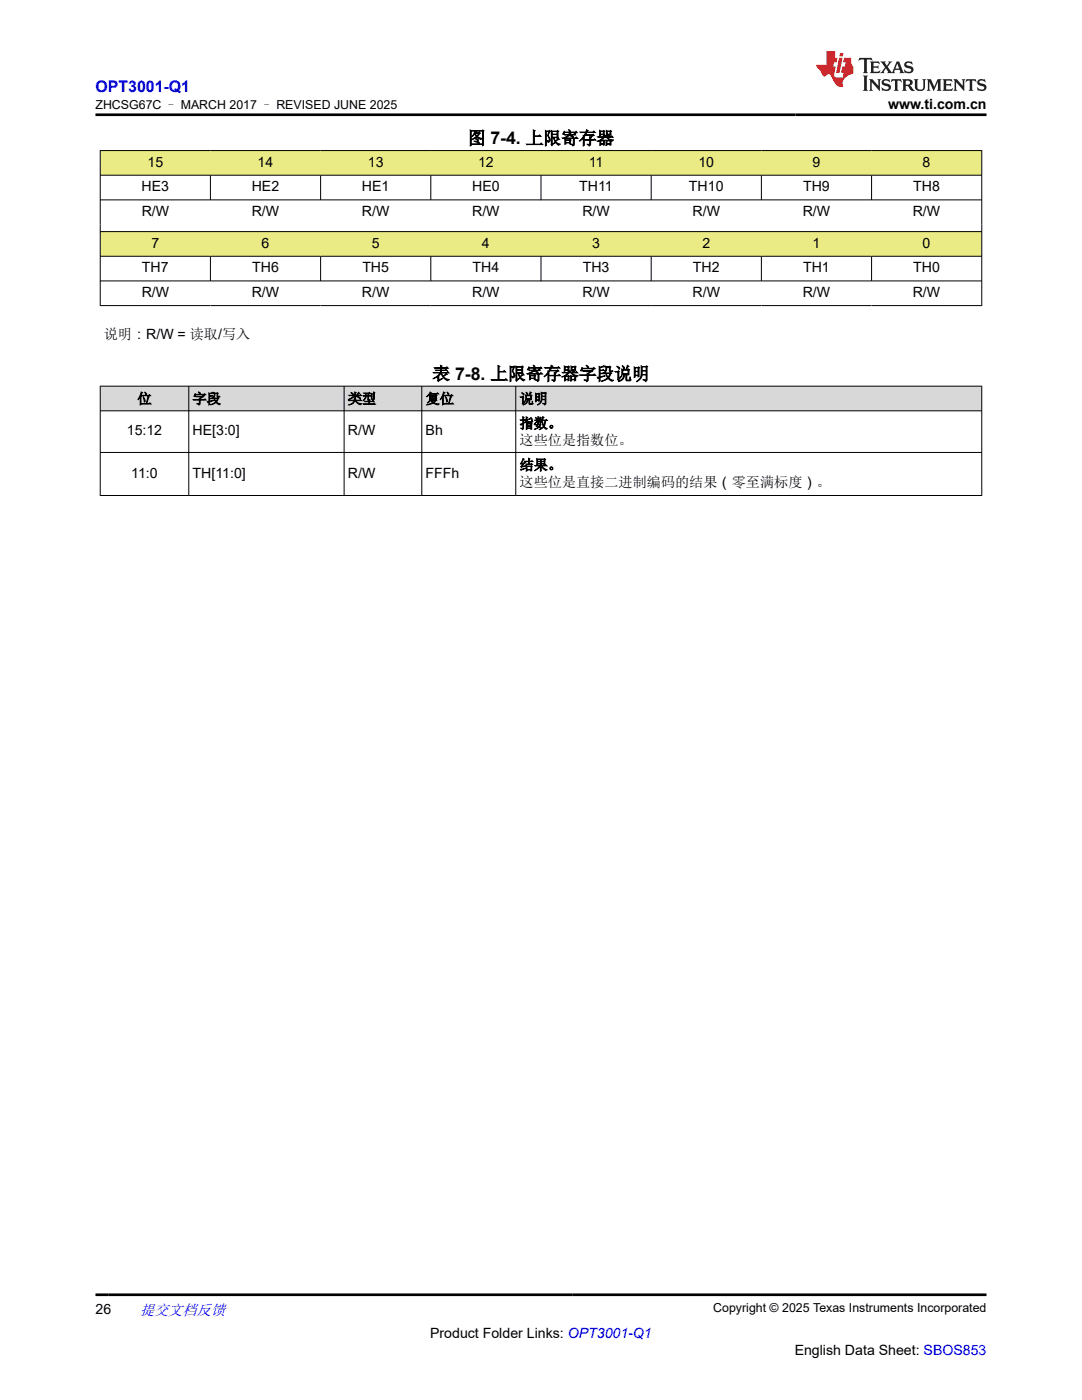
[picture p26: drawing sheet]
<svg xmlns="http://www.w3.org/2000/svg" width="216mm" height="279mm" viewBox="0 0 216 279" stroke-linecap="round" stroke-linejoin="round" font-family="sans-serif">
<defs><g id="words">
<g font-size="3.5">
<text x="93.3" y="28.8">图 7-4. 上限寄存器</text>
<text x="86.3" y="75.8">表 7-8. 上限寄存器字段说明</text>
</g>
<text font-size="3.2" fill="#00f" x="19.1" y="18.3">OPT3001-Q1</text>
<text font-size="3" fill="#00f" x="27.9" y="262.4">提交文档反馈</text>
<g font-size="2.8">
<text x="177.2" y="21.7">www.ti.com.cn</text>
<text x="29.5" y="33.2">15</text>
<text x="51.4" y="33.2">14</text>
<text x="73.4" y="33.2">13</text>
<text x="95.4" y="33.2">12</text>
<text x="117.5" y="33.2">11</text>
<text x="139.4" y="33.2">10</text>
<text x="162.1" y="33.2">9</text>
<text x="184.1" y="33.2">8</text>
<text x="28.2" y="38.2">HE3</text>
<text x="50.2" y="38.2">HE2</text>
<text x="72.2" y="38.2">HE1</text>
<text x="94.2" y="38.2">HE0</text>
<text x="115.6" y="38.2">TH11</text>
<text x="137.5" y="38.2">TH10</text>
<text x="160.3" y="38.2">TH9</text>
<text x="182.2" y="38.2">TH8</text>
<text x="28.3" y="43.1">R/W</text>
<text x="50.2" y="43.1">R/W</text>
<text x="72.2" y="43.1">R/W</text>
<text x="94.2" y="43.1">R/W</text>
<text x="116.2" y="43.1">R/W</text>
<text x="138.2" y="43.1">R/W</text>
<text x="160.2" y="43.1">R/W</text>
<text x="182.1" y="43.1">R/W</text>
<text x="30.2" y="49.4">7</text>
<text x="52.2" y="49.4">6</text>
<text x="74.2" y="49.4">5</text>
<text x="96.2" y="49.4">4</text>
<text x="118.2" y="49.4">3</text>
<text x="140.1" y="49.4">2</text>
<text x="162.1" y="49.4">1</text>
<text x="184.1" y="49.4">0</text>
<text x="28.3" y="59.3">R/W</text>
<text x="28.3" y="54.3">TH7</text>
<text x="50.2" y="59.3">R/W</text>
<text x="50.3" y="54.3">TH6</text>
<text x="72.2" y="59.3">R/W</text>
<text x="72.3" y="54.3">TH5</text>
<text x="94.2" y="59.3">R/W</text>
<text x="94.3" y="54.3">TH4</text>
<text x="116.2" y="59.3">R/W</text>
<text x="116.3" y="54.3">TH3</text>
<text x="138.2" y="59.3">R/W</text>
<text x="138.3" y="54.3">TH2</text>
<text x="160.2" y="59.3">R/W</text>
<text x="160.3" y="54.3">TH1</text>
<text x="182.1" y="59.3">R/W</text>
<text x="182.2" y="54.3">TH0</text>
<text x="20.7" y="67.6">说明：R/W = 读取/写入</text>
<text x="27.4" y="80.5">位</text>
<text x="38.4" y="80.5">字段</text>
<text x="69.4" y="80.5">类型</text>
<text x="84.9" y="80.5">复位</text>
<text x="103.7" y="80.5">说明</text>
<text x="25.3" y="86.9">15:12</text>
<text x="38.4" y="86.9">HE[3:0]</text>
<text x="69.4" y="86.9">R/W</text>
<text x="84.9" y="86.9">Bh</text>
<text x="103.7" y="85.5">指数。</text>
<text x="103.7" y="88.9">这些位是指数位。</text>
<text x="26.2" y="95.3">11:0</text>
<text x="38.4" y="95.3">TH[11:0]</text>
<text x="69.4" y="95.3">R/W</text>
<text x="84.9" y="95.3">FFFh</text>
<text x="103.7" y="93.8">结果。</text>
<text x="103.7" y="97.2">这些位是直接二进制编码的结果（零至满标度）。</text>
<text x="19" y="262.1">26</text>
<text x="85.8" y="266.9">Product Folder Links: OPT3001-Q1</text>
<text x="158.6" y="270.3">English Data Sheet: SBOS853</text>
</g>
<g font-size="2.5">
<text x="19.1" y="21.8">ZHCSG67C – MARCH 2017 – REVISED JUNE 2025</text>
<text x="142.3" y="261.8">Copyright © 2025 Texas Instruments Incorporated</text>
</g>
</g></defs>
<g fill="#ebeb85">
<path d="M20 30h175.9v5h-175.9z" fill-rule="evenodd"/>
<path d="M20 46.2h175.9v4.9h-175.9z" fill-rule="evenodd"/>
<path d="M20.1 30.1h21.9v4.8h-21.9z" fill-rule="evenodd"/>
<path d="M42 30.1h22v4.8h-22z" fill-rule="evenodd"/>
<path d="M64 30.1h22v4.8h-22z" fill-rule="evenodd"/>
<path d="M86 30.1h21.9v4.8h-21.9z" fill-rule="evenodd"/>
<path d="M108 30.1h21.9v4.8h-21.9z" fill-rule="evenodd"/>
<path d="M129.9 30.1h22v4.8h-22z" fill-rule="evenodd"/>
<path d="M151.9 30.1h22v4.8h-22z" fill-rule="evenodd"/>
<path d="M173.9 30.1h21.9v4.8h-21.9z" fill-rule="evenodd"/>
<path d="M20.1 46.3h21.9v4.8h-21.9z" fill-rule="evenodd"/>
<path d="M42 46.3h22v4.8h-22z" fill-rule="evenodd"/>
<path d="M64 46.3h22v4.8h-22z" fill-rule="evenodd"/>
<path d="M86 46.3h21.9v4.8h-21.9z" fill-rule="evenodd"/>
<path d="M108 46.3h21.9v4.8h-21.9z" fill-rule="evenodd"/>
<path d="M129.9 46.3h22v4.8h-22z" fill-rule="evenodd"/>
<path d="M151.9 46.3h22v4.8h-22z" fill-rule="evenodd"/>
<path d="M173.9 46.3h21.9v4.8h-21.9z" fill-rule="evenodd"/>
</g>
<g fill="none" stroke="#000" stroke-width=".2">
<path d="M19.9 30h176.1M19.9 35h176.1M19.9 39.9h176.1M20 30v31M42 35v5M64 35v5M86 35v5M107.9 35v5M129.9 35v5M151.9 35v5M173.9 35v5M195.9 30v31"/>
<path d="M19.9 46.2h176.1M19.9 51.1h176.1M19.9 56.1h176.1M42 51.1v5M64 51.1v5M86 51.1v5M107.9 51.1v5M129.9 51.1v5M151.9 51.1v5M173.9 51.1v5M19.9 61h176.1"/>
</g>
<g fill="#d8d8d8">
<path d="M20 77.1h175.9v4.9h-175.9z" fill-rule="evenodd"/>
<path d="M20.1 77.1h17.5v4.8h-17.5z" fill-rule="evenodd"/>
<path d="M37.7 77.1h30.9v4.8h-30.9z" fill-rule="evenodd"/>
<path d="M68.7 77.1h15.4v4.8h-15.4z" fill-rule="evenodd"/>
<path d="M84.2 77.1h18.7v4.8h-18.7z" fill-rule="evenodd"/>
<path d="M103 77.1h92.8v4.8h-92.8z" fill-rule="evenodd"/>
</g>
<path d="M19.9 77.1h176.1M20 77v21.9M37.7 77v21.9M68.7 77v21.9M84.2 77v21.9M102.9 77v21.9M195.9 77v21.9M19.9 82h176.1M19.9 90.3h176.1M19.9 98.9h176.1" fill="none" stroke="#000" stroke-width=".2"/>
<path d="M171.5 11.6l-.2 .5 .5-.2h.6v.1v2.2l-.2 .4h1l-.2-.4v-2.2v-.1h.5l.6 .2-.2-.5zM173.6 12.3l.2 .4v1.5l-.2 .4h1.9l.1-.6a1.08 1.08 0 0 1-1.3 .2v-.7h.6l.4 .2v-.7l-.4 .2h-.6v-.5l.2-.2a1 1 0 0 1 1 .3l-.1-.5zM175.7 12.3l.9 1.1-1 1.2h.9l-.2-.2 .5-.8 .4 .8-.2 .2h1.6l-.2-.2 .2-.5h.9l.1 .5-.1 .2h.9l-.2-.3-.8-2h-.5l-.9 2.2-.9-1.1 .9-1.1h-.8l.2 .2-.4 .6-.4-.6 .2-.2zM179 12.7l.4 1h-.7zM180.7 12.4a.65 .65 0 0 0-.2 .7 .65 .65 0 0 0 .6 .5l.6 .1 .1 .3a.79 .79 0 0 1-.7 .4 .79 .79 0 0 1-.7-.5l.1 .7 .2-.1a.93 .93 0 0 0 1.1 .1 .93 .93 0 0 0 .4-1 1.46 1.46 0 0 0-1.2-.6l-.1-.3a1.09 1.09 0 0 1 1.2 .2l-.2-.6-.1 .1-.5-.2zM172.2 15.1l.2 .4v2.2l-.2 .4h1l-.2-.4v-2.2l.2-.4zM173.4 15.8l.2 .4v1.5l-.2 .4h.8l-.3-.4 .1-1.3 1.6 1.8v-2l.2-.4h-.7l.1 .2 .1 1.1-1.2-1.3zM176.2 15.9a.65 .65 0 0 0-.2 .8 .65 .65 0 0 0 .6 .4l.6 .2 .1 .2a.79 .79 0 0 1-.7 .4 .79 .79 0 0 1-.7-.5l.1 .7 .2-.1a.93 .93 0 0 0 1.1 .1 .93 .93 0 0 0 .4-.9 1.46 1.46 0 0 0-1.2-.6l-.1-.4a1.09 1.09 0 0 1 1.2 .2l-.1-.6-.2 .1-.5-.1zM177.9 15.8l-.1 .6a.63 .63 0 0 1 .8-.3v1.6l-.3 .4h1l-.2-.4v-1.6a.66 .66 0 0 1 .8 .3l-.1-.6zM180 15.8l.2 .4v1.5l-.2 .4h1l-.2-.2-.1-.7h.5l.1 .2a.79 .79 0 0 0 1.2 .6l-1-.9a.61 .61 0 0 0 .6-.6 .61 .61 0 0 0-.5-.7zM180.8 16.1h.1a.47 .47 0 0 1 .5 .1 .47 .47 0 0 1 .1 .5l-.1 .1-.7 .1zM182.3 15.8l.2 .2a2.27 2.27 0 0 0 .4 2 1.04 1.04 0 0 0 1.7-.7v-1.3l.2-.2h-.8l.2 .4v1.1a.6 .6 0 0 1-.6 .6 .6 .6 0 0 1-.6-.6v-1.1l.3-.4zM184.9 15.8l.2 .4v1.5l-.2 .4h.8l-.3-.4v-1.4l.9 1.9 .9-1.9v1.4l-.3 .4h1l-.2-.4v-1.5l.2-.4h-.8l-.7 1.5-.6-1.5zM188.1 15.8l.2 .4v1.5l-.2 .4h1.9l.1-.6a1.09 1.09 0 0 1-1.3 .2v-.7h.6l.4 .2v-.6l-.4 .2h-.6v-.6l.2-.1a1.01 1.01 0 0 1 1 .3l-.1-.6zM190.2 15.8l.3 .4v1.5l-.3 .4h.8l-.2-.4v-1.3l1.6 1.8v-2l.2-.4h-.7l.2 .2v1.1l-1.2-1.3zM192.8 15.8l-.1 .6a.63 .63 0 0 1 .8-.3v1.6l-.3 .4h1l-.2-.4v-1.6a.66 .66 0 0 1 .8 .3l-.1-.6zM195.2 15.9a.65 .65 0 0 0-.2 .8 .65 .65 0 0 0 .6 .4l.6 .2 .2 .2a.79 .79 0 0 1-.7 .4 .79 .79 0 0 1-.7-.5l.1 .7 .2-.1a.93 .93 0 0 0 1 .1 .93 .93 0 0 0 .5-.9 1.46 1.46 0 0 0-1.3-.6v-.4a1.09 1.09 0 0 1 1.2 .2l-.2-.6-.2 .1-.5-.1z" fill="#231f20"/>
<path d="M164.9 10.2v2.8h-2l.1 .3 .8 1a.95 .95 0 0 0 1 .9 .59 .59 0 0 1 .5-.4 .59 .59 0 0 1 .5 .4l.4 .7a1.59 1.59 0 0 0 2.1 1.4 1.61 1.61 0 0 1 1-2.3l1-.3-.1-1.5a1.59 1.59 0 0 1-.3-1.7h-1.5l-.2 .9h.6l-.2 .9h-.5l-.2 1v.2l.4 .1-.1 .9h-.7a.73 .73 0 0 1-1-.7l.3-1.5h-.5l.1-.9h.5l.2-.9h-.5v-1.3zM167.4 11.5l-.6 3.1h.7l.6-3.1zM167.6 10.6l-.1 .6h.7l.1-.6z" fill="#ed1c24"/>
<path d="M19 22.9h177.8M19 258.4h177.8" fill="none" stroke="#000" stroke-width=".53"/>
<use href="#words"/>
</svg>
